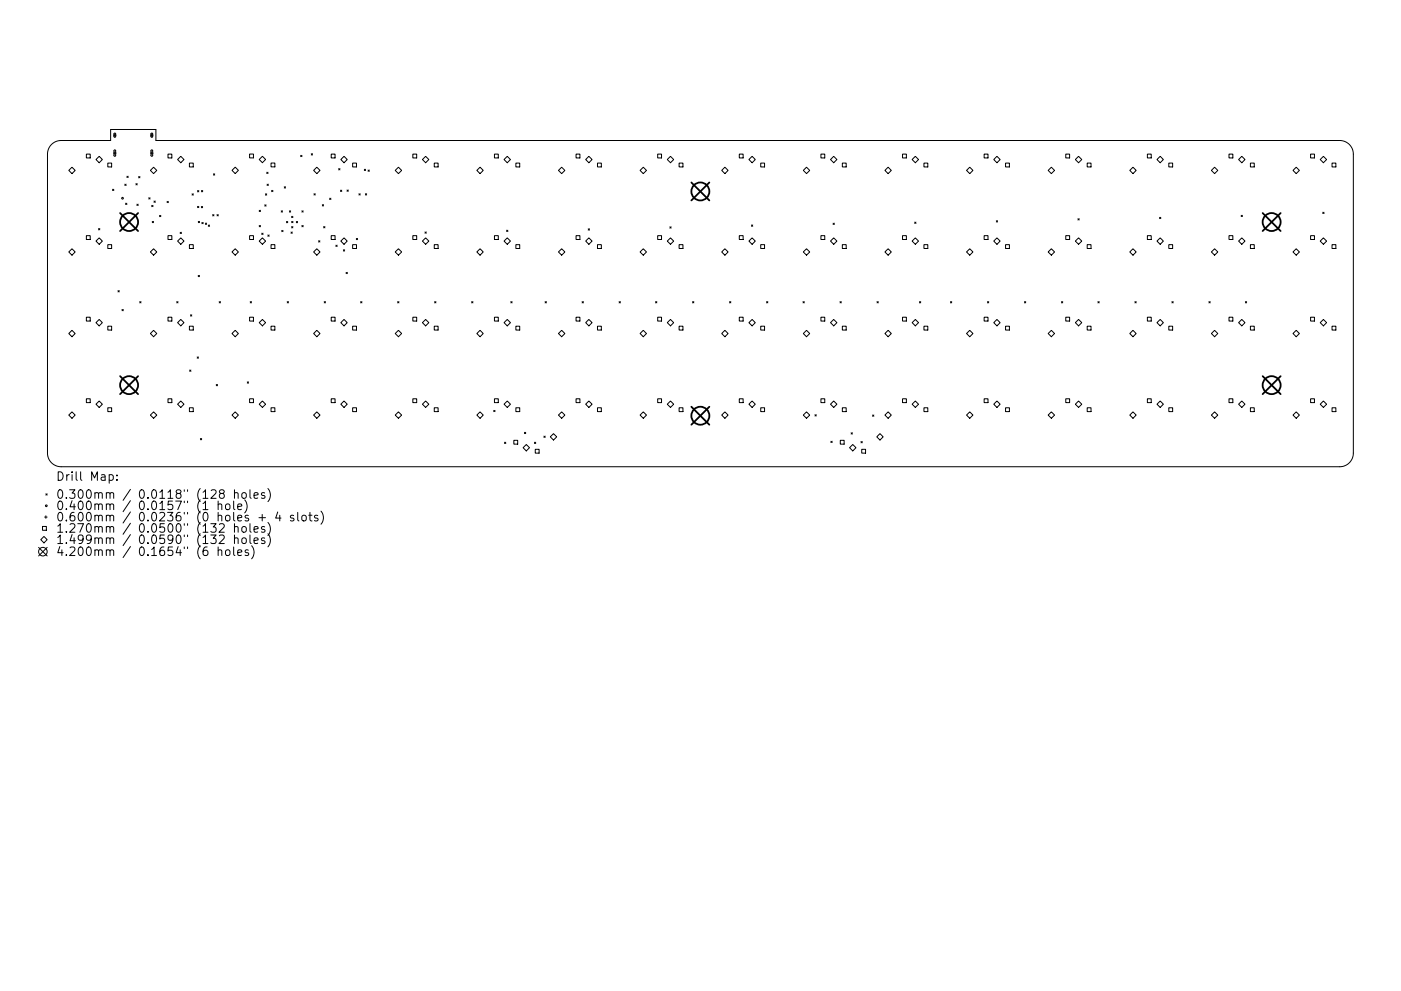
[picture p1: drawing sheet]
<svg xmlns="http://www.w3.org/2000/svg" width="297mm" height="210mm" viewBox="0 0 297 210" stroke-linecap="round" stroke-linejoin="round" font-family="sans-serif">
<defs><g id="words">
<g font-size="2.5">
<text x="11.8" y="102">Drill Map:</text>
<text x="11.8" y="105.8">0.300mm / 0.0118&quot; (128 holes)</text>
<text x="11.8" y="108.2">0.400mm / 0.0157&quot; (1 hole)</text>
<text x="11.8" y="110.6">0.600mm / 0.0236&quot; (0 holes + 4 slots)</text>
<text x="11.8" y="113">1.270mm / 0.0500&quot; (132 holes)</text>
<text x="11.8" y="115.4">1.499mm / 0.0590&quot; (132 holes)</text>
<text x="11.8" y="118">4.200mm / 0.1654&quot; (6 holes)</text>
</g>
</g></defs>
<g fill="none" stroke="#000" stroke-width=".21">
<path d="M10.9 30.7a2.88 2.88 0 0 1 2.1-.9h10.5v-2.3h9.6v2.3h251a2.88 2.88 0 0 1 2.8 2.9v63.4a2.88 2.88 0 0 1-2.8 2.9h-271.1a2.88 2.88 0 0 1-2.9-2.9v-63.4a2.88 2.88 0 0 1 .8-2zM14.6 36.2l.7-.7 .6 .7-.6 .6zM18.3 32.7h.8v.8h-.8zM21 33.2l.7 .6-.7 .7-.7-.7zM22.9 34.6h.8v.8h-.8zM24.1 28.7h.5M24.1 32.5h.5M24.2 28.3l.3 .1v.6l-.1 .1-.2-.1zM24.2 31.9l.3 .1v1l-.1 .2-.2-.2zM24.3 28.4v.6M24.3 32.2v.6M26.5 39.1l.2 .2"/>
<path d="M26.7 39.1l-.2 .2M26.9 37.4l.3 .3M27.2 37.4l-.3 .3M28.8 39l.3 .2M29.1 39l-.3 .2M29.4 37.5l.3 .2M29.7 37.5l-.3 .2M31.9 36.2l.7-.7 .6 .7-.6 .6zM31.9 28.7h.6M31.9 32.5h.6M32.1 28.3l.3 .1v.6l-.2 .1-.2-.1zM32.1 31.9l.3 .1v1l-.2 .2-.2-.2z"/>
<path d="M32.2 28.4v.6M32.2 32.2v.6M35.6 32.7h.8v.8h-.8zM37.7 33.8l.6-.6 .7 .6-.7 .7zM40.2 34.6h.8v.8h-.8zM45.3 36.9l.2 .3M45.5 36.9l-.2 .3M49.9 35.5l.6 .6-.6 .7-.7-.7zM52.9 32.7h.8v.8h-.8zM55 33.8l.6-.6 .7 .6-.7 .7zM56.6 36.5l.2 .3M56.6 39.1l.3 .2"/>
<path d="M56.8 36.5l-.2 .3M56.9 39.1l-.3 .2M57.5 34.6h.8v.8h-.8zM60.3 39.6l.2 .3M60.5 39.6l-.2 .3M63.8 33l.2 .2M64 33l-.2 .2M66 32.6l.3 .3M66.3 32.6l-.3 .3M66.5 36.2l.7-.7 .7 .7-.7 .6zM70.2 32.7h.8v.8h-.8zM71.8 35.8l.3 .2"/>
<path d="M72.1 35.8l-.3 .2M72.9 33.2l.7 .6-.7 .7-.6-.7zM74.8 34.6h.8v.8h-.8zM77.2 35.9l.3 .3M77.5 35.9l-.3 .3M78 36.1l.3 .2M78.3 36.1l-.3 .2M83.8 36.2l.7-.7 .7 .7-.7 .6zM87.5 32.7h.8v.8h-.8zM89.6 33.8l.6-.6 .7 .6-.7 .7zM92.1 34.6h.8v.8h-.8zM101.1 36.2l.7-.7 .7 .7-.7 .6z"/>
<path d="M104.8 32.7h.8v.8h-.8zM107.5 33.2l.7 .6-.7 .7-.6-.7zM109.4 34.6h.8v.8h-.8zM118.4 36.2l.7-.7 .7 .7-.7 .6zM122.1 32.7h.9v.8h-.9zM124.2 33.8l.7-.6 .6 .6-.6 .7zM126.7 34.6h.8v.8h-.8zM135.7 36.2l.7-.7 .7 .7-.7 .6zM139.4 32.7h.9v.8h-.9zM142.2 33.2l.6 .6-.6 .7-.7-.7zM144 34.6h.8v.8h-.8zM153 36.2l.7-.7 .7 .7-.7 .6z"/>
<path d="M156.7 32.7h.9v.8h-.9zM158.8 33.8l.7-.6 .6 .6-.6 .7zM161.3 34.6h.8v.8h-.8zM170.3 36.2l.7-.7 .7 .7-.7 .6zM174 32.7h.9v.8h-.9zM176.8 33.2l.6 .6-.6 .7-.7-.7zM178.6 34.6h.8v.8h-.8zM187.6 36.2l.7-.7 .7 .7-.7 .6zM191.4 32.7h.8v.8h-.8zM193.4 33.8l.7-.6 .6 .6-.6 .7zM195.9 34.6h.8v.8h-.8zM204.9 36.2l.7-.7 .7 .7-.7 .6z"/>
<path d="M208.7 32.7h.8v.8h-.8zM211.4 33.2l.7 .6-.7 .7-.7-.7zM213.2 34.6h.8v.8h-.8zM222.2 36.2l.7-.7 .7 .7-.7 .6zM226 32.7h.8v.8h-.8zM228 33.8l.7-.6 .7 .6-.7 .7zM230.5 34.6h.8v.8h-.8zM239.5 36.2l.7-.7 .7 .7-.7 .6zM243.3 32.7h.8v.8h-.8zM245.3 33.8l.7-.6 .7 .6-.7 .7zM247.8 34.6h.8v.8h-.8zM256.8 36.2l.7-.7 .7 .7-.7 .6z"/>
<path d="M260.6 32.7h.8v.8h-.8zM263.3 33.2l.7 .6-.7 .7-.7-.7zM265.1 34.6h.8v.8h-.8zM274.1 36.2l.7-.7 .7 .7-.7 .6zM277.9 32.7h.8v.8h-.8zM279.9 33.8l.7-.6 .7 .6-.7 .7zM282.4 34.6h.8v.8h-.8zM15.3 52.8l.6 .7-.6 .6-.7-.6zM18.3 50h.8v.8h-.8zM20.3 51.2l.7-.7 .7 .7-.7 .6zM20.9 48.5l.3 .3M21.2 48.5l-.3 .3"/>
<path d="M22.9 51.9h.8v.8h-.8zM23.9 40.2l.2 .2M24.1 40.2l-.2 .2M26.6 43.1l.3 .3M26.9 43.1l-.3 .3M29 43.3l.3 .3M29.3 43.3l-.3 .3M31.5 42l.3 .2M31.8 42l-.3 .2M31.9 53.5l.7-.7 .6 .7-.6 .6zM32.2 43.6l.2 .2M32.3 47l.3 .2"/>
<path d="M32.4 43.6l-.2 .2M32.6 47l-.3 .2M32.7 42.7l.2 .2M32.9 42.7l-.2 .2M33.8 45.7l.3 .3M34.1 45.7l-.3 .3M35.4 42.7l.3 .3M35.6 50h.8v.8h-.8zM35.7 42.7l-.3 .3M37.7 51.2l.6-.7 .7 .7-.7 .6zM38.2 49.3l.3 .3M38.5 49.3l-.3 .3"/>
<path d="M40.2 51.9h.8v.8h-.8zM40.7 41.1l.3 .3M41 41.1l-.3 .3M41.9 40.4l.3 .3M41.9 43.8l.3 .3M42 58.4l.3 .3M42 47l.3 .2M42.2 40.4l-.3 .3M42.2 43.8l-.3 .3M42.3 58.4l-.3 .3M42.3 47l-.3 .2M42.7 43.8l.3 .3"/>
<path d="M42.7 40.4l.3 .3M42.8 47.2l.3 .3M43 43.8l-.3 .3M43 40.4l-.3 .3M43.1 47.2l-.3 .3M43.5 47.3l.3 .3M43.8 47.3l-.3 .3M44.2 47.8l.2 .2M44.4 47.8l-.2 .2M45.1 45.5l.3 .3M45.4 45.5l-.3 .3M46 45.5l.3 .3"/>
<path d="M46.3 45.5l-.3 .3M49.9 52.8l.6 .7-.6 .6-.7-.6zM52.9 50h.8v.8h-.8zM55 51.2l.6-.7 .7 .7-.7 .6zM55 44.6l.2 .3M55 47.8l.2 .3M55.2 44.6l-.2 .3M55.2 47.8l-.2 .3M55.5 49.5l.3 .2M55.8 49.5l-.3 .2M56.1 43.5l.3 .2M56.3 41.1l.3 .3"/>
<path d="M56.4 43.5l-.3 .2M56.6 41.1l-.3 .3M56.8 49.9l.3 .2M57.1 49.9l-.3 .2M57.5 51.9h.8v.8h-.8zM57.6 40.4l.3 .3M57.9 40.4l-.3 .3M59.6 44.7l.3 .3M59.7 48.9l.3 .3M59.9 44.7l-.3 .3M60 48.9l-.3 .3M60.7 47l.3 .3"/>
<path d="M61 47l-.3 .3M61.4 44.7l.2 .3M61.6 44.7l-.2 .3M61.7 49.2l.3 .3M61.8 48.1l.3 .3M61.8 45.9l.3 .3M61.8 47l.3 .3M62 49.2l-.3 .3M62.1 45.9l-.3 .3M62.1 48.1l-.3 .3M62.1 47l-.3 .3M62.8 47l.3 .3"/>
<path d="M63.1 47l-.3 .3M64 44.7l.3 .3M64 47.8l.3 .3M64.3 44.7l-.3 .3M64.3 47.8l-.3 .3M66.5 53.5l.7-.7 .7 .7-.7 .6zM66.6 41.1l.2 .3M66.8 41.1l-.2 .3M67.5 51.1l.3 .2M67.8 51.1l-.3 .2M68.3 43.4l.3 .3M68.6 43.4l-.3 .3"/>
<path d="M68.6 48.1l.3 .2M68.9 48.1l-.3 .2M69.9 42.1l.3 .2M70.2 42.1l-.3 .2M70.2 50h.8v.8h-.8zM71.2 52l.3 .3M71.5 52l-.3 .3M72.2 40.3l.3 .3M72.5 40.3l-.3 .3M72.8 53l.3 .3M72.9 50.5l.7 .7-.7 .6-.6-.6zM73.1 53l-.3 .3"/>
<path d="M73.4 57.8l.2 .3M73.6 40.3l.2 .3M73.6 57.8l-.2 .3M73.8 40.3l-.2 .3M74.8 51.9h.8v.8h-.8zM75.5 50.6l.3 .3M75.8 50.6l-.3 .3M76.1 41.1l.3 .3M76.4 41.1l-.3 .3M77.5 41.1l.2 .3M77.7 41.1l-.2 .3M83.8 53.5l.7-.7 .7 .7-.7 .6z"/>
<path d="M87.5 50h.8v.8h-.8zM89.6 51.2l.6-.7 .7 .7-.7 .6zM90.1 49.2l.3 .3M90.4 49.2l-.3 .3M92.1 51.9h.8v.8h-.8zM101.1 53.5l.7-.7 .7 .7-.7 .6zM104.8 50h.8v.8h-.8zM107.4 48.8l.3 .3M107.5 50.5l.7 .7-.7 .6-.6-.6zM107.7 48.8l-.3 .3M109.4 51.9h.8v.8h-.8zM118.4 53.5l.7-.7 .7 .7-.7 .6z"/>
<path d="M122.1 50h.9v.8h-.9zM124.2 51.2l.7-.7 .6 .7-.6 .6zM124.7 48.6l.3 .2M125 48.6l-.3 .2M126.7 51.9h.8v.8h-.8zM136.4 52.8l.7 .7-.7 .6-.7-.6zM139.4 50h.9v.8h-.9zM142 48.1l.3 .3M142.2 50.5l.6 .7-.6 .6-.7-.6zM142.3 48.1l-.3 .3M144 51.9h.8v.8h-.8zM153 53.5l.7-.7 .7 .7-.7 .6z"/>
<path d="M156.7 50h.9v.8h-.9zM158.8 51.2l.7-.7 .6 .7-.6 .6zM159.3 47.7l.3 .3M159.6 47.7l-.3 .3M161.3 51.9h.8v.8h-.8zM171 52.8l.7 .7-.7 .6-.7-.6zM174 50h.9v.8h-.9zM176.6 47.4l.3 .2M176.8 50.5l.6 .7-.6 .6-.7-.6zM176.9 47.4l-.3 .2M178.6 51.9h.8v.8h-.8zM187.6 53.5l.7-.7 .7 .7-.7 .6z"/>
<path d="M191.4 50h.8v.8h-.8zM193.4 51.2l.7-.7 .6 .7-.6 .6zM193.9 47.1l.3 .3M194.2 47.1l-.3 .3M195.9 51.9h.8v.8h-.8zM205.6 52.8l.7 .7-.7 .6-.7-.6zM208.7 50h.8v.8h-.8zM211.2 46.8l.3 .3M211.4 50.5l.7 .7-.7 .6-.7-.6zM211.5 46.8l-.3 .3M213.2 51.9h.8v.8h-.8zM222.2 53.5l.7-.7 .7 .7-.7 .6z"/>
<path d="M226 50h.8v.8h-.8zM228 51.2l.7-.7 .7 .7-.7 .6zM228.5 46.4l.3 .3M228.8 46.4l-.3 .3M230.5 51.9h.8v.8h-.8zM240.2 52.8l.7 .7-.7 .6-.7-.6zM243.3 50h.8v.8h-.8zM245.3 51.2l.7-.7 .7 .7-.7 .6zM245.8 46.1l.3 .3M246.1 46.1l-.3 .3M247.8 51.9h.8v.8h-.8zM256.8 53.5l.7-.7 .7 .7-.7 .6z"/>
<path d="M260.6 50h.8v.8h-.8zM262.6 51.2l.7-.7 .7 .7-.7 .6zM263.1 45.7l.3 .3M263.4 45.7l-.3 .3M265.1 51.9h.8v.8h-.8zM274.8 52.8l.7 .7-.7 .6-.7-.6zM277.9 50h.8v.8h-.8zM279.9 51.2l.7-.7 .7 .7-.7 .6zM280.5 45l.2 .3M280.7 45l-.2 .3M282.4 51.9h.8v.8h-.8zM14.6 70.8l.7-.7 .6 .7-.6 .6z"/>
<path d="M18.3 67.3h.8v.8h-.8zM21 67.8l.7 .7-.7 .6-.7-.6zM22.9 69.2h.8v.8h-.8zM25 61.7l.3 .2M25.3 61.7l-.3 .2M25.9 65.7l.2 .2M26.1 65.7l-.2 .2M29.6 64l.3 .3M29.9 64l-.3 .3M31.9 70.8l.7-.7 .6 .7-.6 .6zM35.6 67.3h.8v.8h-.8zM37.5 64l.2 .3"/>
<path d="M37.7 68.5l.6-.7 .7 .7-.7 .6zM37.7 64l-.2 .3M40.2 69.2h.8v.8h-.8zM40.2 78.5l.3 .3M40.4 66.8l.3 .3M40.5 78.5l-.3 .3M40.7 66.8l-.3 .3M41.8 75.7l.3 .3M42.1 75.7l-.3 .3M46.5 64l.2 .3M46.7 64l-.2 .3M49.9 70.1l.6 .7-.6 .6-.7-.6z"/>
<path d="M52.9 67.3h.8v.8h-.8zM53 64l.3 .3M53.3 64l-.3 .3M55 68.5l.6-.7 .7 .7-.7 .6zM57.5 69.2h.8v.8h-.8zM60.9 64l.3 .3M61.2 64l-.3 .3M66.5 70.8l.7-.7 .7 .7-.7 .6zM68.7 64l.3 .3M69 64l-.3 .3M70.2 67.3h.8v.8h-.8zM72.9 67.8l.7 .7-.7 .6-.6-.6z"/>
<path d="M74.8 69.2h.8v.8h-.8zM76.5 64l.2 .3M76.7 64l-.2 .3M83.8 70.8l.7-.7 .7 .7-.7 .6zM84.3 64l.3 .3M84.6 64l-.3 .3M87.5 67.3h.8v.8h-.8zM89.6 68.5l.6-.7 .7 .7-.7 .6zM92.1 69.2h.8v.8h-.8zM92.2 64l.2 .3M92.4 64l-.2 .3M100 64l.3 .3"/>
<path d="M100.3 64l-.3 .3M101.1 70.8l.7-.7 .7 .7-.7 .6zM104.8 67.3h.8v.8h-.8zM107.5 67.8l.7 .7-.7 .6-.6-.6zM108.3 64l.3 .3M108.6 64l-.3 .3M109.4 69.2h.8v.8h-.8zM115.6 64l.2 .3M115.8 64l-.2 .3M118.4 70.8l.7-.7 .7 .7-.7 .6zM122.1 67.3h.9v.8h-.9zM123.4 64l.3 .3"/>
<path d="M123.7 64l-.3 .3M124.2 68.5l.7-.7 .6 .7-.6 .6zM126.7 69.2h.8v.8h-.8zM131.3 64l.2 .3M131.5 64l-.2 .3M136.4 70.1l.7 .7-.7 .6-.7-.6zM139 64l.3 .3M139.3 64l-.3 .3M139.4 67.3h.9v.8h-.9zM142.2 67.8l.6 .7-.6 .6-.7-.6zM144 69.2h.8v.8h-.8zM146.8 64l.3 .3"/>
<path d="M147.1 64l-.3 .3M153 70.8l.7-.7 .7 .7-.7 .6zM154.7 64l.3 .3M155 64l-.3 .3M156.7 67.3h.9v.8h-.9zM158.8 68.5l.7-.7 .6 .7-.6 .6zM161.3 69.2h.8v.8h-.8zM162.5 64l.3 .3M162.8 64l-.3 .3M170.3 64l.2 .3M170.5 64l-.2 .3M171 70.1l.7 .7-.7 .6-.7-.6z"/>
<path d="M174 67.3h.9v.8h-.9zM176.8 67.8l.6 .7-.6 .6-.7-.6zM178.1 64l.3 .3M178.4 64l-.3 .3M178.6 69.2h.8v.8h-.8zM185.9 64l.3 .3M186.2 64l-.3 .3M187.6 70.8l.7-.7 .7 .7-.7 .6zM191.4 67.3h.8v.8h-.8zM193.4 68.5l.7-.7 .6 .7-.6 .6zM194.9 64l.3 .3M195.2 64l-.3 .3"/>
<path d="M195.9 69.2h.8v.8h-.8zM201.5 64l.3 .3M201.8 64l-.3 .3M204.9 70.8l.7-.7 .7 .7-.7 .6zM208.7 67.3h.8v.8h-.8zM209.4 64l.2 .3M209.6 64l-.2 .3M211.4 67.8l.7 .7-.7 .6-.7-.6zM213.2 69.2h.8v.8h-.8zM217.2 64l.3 .3M217.5 64l-.3 .3M222.2 70.8l.7-.7 .7 .7-.7 .6z"/>
<path d="M225.1 64l.2 .3M225.3 64l-.2 .3M226 67.3h.8v.8h-.8zM228 68.5l.7-.7 .7 .7-.7 .6zM230.5 69.2h.8v.8h-.8zM232.8 64l.3 .3M233.1 64l-.3 .3M240.2 70.1l.7 .7-.7 .6-.7-.6zM240.6 64l.3 .3M240.9 64l-.3 .3M243.3 67.3h.8v.8h-.8zM245.3 68.5l.7-.7 .7 .7-.7 .6z"/>
<path d="M247.8 69.2h.8v.8h-.8zM248.5 64l.2 .3M248.7 64l-.2 .3M256.3 64l.3 .3M256.6 64l-.3 .3M256.8 70.8l.7-.7 .7 .7-.7 .6zM260.6 67.3h.8v.8h-.8zM262.6 68.5l.7-.7 .7 .7-.7 .6zM264 64l.3 .3M264.3 64l-.3 .3M265.1 69.2h.8v.8h-.8zM274.1 70.8l.7-.7 .7 .7-.7 .6z"/>
<path d="M277.9 67.3h.8v.8h-.8zM279.9 68.5l.7-.7 .7 .7-.7 .6zM282.4 69.2h.8v.8h-.8zM15.3 87.4l.6 .7-.6 .6-.7-.6zM18.3 84.6h.8v.8h-.8zM20.3 85.8l.7-.7 .7 .7-.7 .6zM22.9 86.5h.8v.8h-.8zM31.9 88.1l.7-.7 .6 .7-.6 .6zM35.6 84.6h.8v.8h-.8zM37.7 85.8l.6-.7 .7 .7-.7 .6zM40.2 86.5h.8v.8h-.8zM42.5 93l.3 .3"/>
<path d="M42.8 93l-.3 .3M45.8 81.6l.3 .2M46.1 81.6l-.3 .2M49.9 87.4l.6 .7-.6 .6-.7-.6zM52.4 81l.3 .3M52.7 81l-.3 .3M52.9 84.6h.8v.8h-.8zM55 85.8l.6-.7 .7 .7-.7 .6zM57.5 86.5h.8v.8h-.8zM66.5 88.1l.7-.7 .7 .7-.7 .6zM70.2 84.6h.8v.8h-.8zM72.9 85.1l.7 .7-.7 .6-.6-.6z"/>
<path d="M74.8 86.5h.8v.8h-.8zM83.8 88.1l.7-.7 .7 .7-.7 .6zM87.5 84.6h.8v.8h-.8zM89.6 85.8l.6-.7 .7 .7-.7 .6zM92.1 86.5h.8v.8h-.8zM101.1 88.1l.7-.7 .7 .7-.7 .6zM104.7 87.1l.3 .2M104.8 84.6h.8v.8h-.8zM105 87.1l-.3 .2M107 93.8l.2 .3M107.2 93.8l-.2 .3M107.5 85.1l.7 .7-.7 .6-.6-.6z"/>
<path d="M108.9 93.4h.9v.8h-.9zM109.4 86.5h.8v.8h-.8zM110.9 95l.7-.7 .7 .7-.7 .7zM111.2 91.7l.3 .3M111.5 91.7l-.3 .3M113.3 93.8l.3 .3M113.5 95.3h.8v.8h-.8zM113.6 93.8l-.3 .3M115.3 92.5l.3 .3M115.6 92.5l-.3 .3M117.4 92l.6 .7-.6 .7-.7-.7zM118.4 88.1l.7-.7 .7 .7-.7 .6z"/>
<path d="M122.1 84.6h.9v.8h-.9zM124.2 85.8l.7-.7 .6 .7-.6 .6zM126.7 86.5h.8v.8h-.8zM136.4 87.4l.7 .7-.7 .6-.7-.6zM139.4 84.6h.9v.8h-.9zM142.2 85.1l.6 .7-.6 .6-.7-.6zM144 86.5h.8v.8h-.8zM153 88.1l.7-.7 .7 .7-.7 .6zM156.7 84.6h.9v.8h-.9zM158.8 85.8l.7-.7 .6 .7-.6 .6zM161.3 86.5h.8v.8h-.8zM171 87.4l.7 .7-.7 .6-.7-.6z"/>
<path d="M172.8 88l.3 .3M173.1 88l-.3 .3M174 84.6h.9v.8h-.9zM176.2 93.6l.2 .3M176.4 93.6l-.2 .3M176.8 85.1l.6 .7-.6 .6-.7-.6zM178.2 93.4h.8v.8h-.8zM178.6 86.5h.8v.8h-.8zM180.1 95l.7-.7 .7 .7-.7 .7zM180.5 91.8l.2 .3M180.7 91.8l-.2 .3M182.5 93.7l.3 .3"/>
<path d="M182.7 95.3h.8v.8h-.8zM182.8 93.7l-.3 .3M185 88l.3 .3M185.3 88l-.3 .3M185.9 92.7l.7-.7 .7 .7-.7 .7zM187.6 88.1l.7-.7 .7 .7-.7 .6zM191.4 84.6h.8v.8h-.8zM193.4 85.8l.7-.7 .6 .7-.6 .6zM195.9 86.5h.8v.8h-.8zM205.6 87.4l.7 .7-.7 .6-.7-.6zM208.7 84.6h.8v.8h-.8zM211.4 85.1l.7 .7-.7 .6-.7-.6z"/>
<path d="M213.2 86.5h.8v.8h-.8zM222.2 88.1l.7-.7 .7 .7-.7 .6zM226 84.6h.8v.8h-.8zM228 85.8l.7-.7 .7 .7-.7 .6zM230.5 86.5h.8v.8h-.8zM240.2 87.4l.7 .7-.7 .6-.7-.6zM243.3 84.6h.8v.8h-.8zM245.3 85.8l.7-.7 .7 .7-.7 .6zM247.8 86.5h.8v.8h-.8zM257.5 87.4l.7 .7-.7 .6-.7-.6zM260.6 84.6h.8v.8h-.8zM262.6 85.8l.7-.7 .7 .7-.7 .6z"/>
<path d="M265.1 86.5h.8v.8h-.8zM274.8 87.4l.7 .7-.7 .6-.7-.6zM277.9 84.6h.8v.8h-.8zM279.9 85.8l.7-.7 .7 .7-.7 .6zM282.4 86.5h.8v.8h-.8zM8.2 116.1l1.8 1.9M9 111.7h.8v.8h-.8zM9.3 113.8l.7 .7-.7 .7-.7-.7zM9.5 109.7h.5M9.7 104.8l.3 .2M9.7 109.4v.6M10 116.1l-1.8 1.9"/>
<path d="M10 104.8l-.3 .2M23.2 100.8l.5-.1 .3 .4v.5l-.2 .2h-.6M24.8 101.7v.2M24.8 100.8v.2M43.1 106.8l.5-.5v1.8M46.3 107.1l.2-.2 .4 .1 .1 1.1M46.3 116.8l.2-.1h.4l.1 1.2M46.3 106.3v1.8M46.3 116v1.9M46.5 111.3l.7-.2 .3 .2v.3l-1.1 1.3h1.1M46.5 113.7l.7-.2 .3 .2v.3l-1.1 1.3h1.1M46.9 104.7l-.4-.4 .1-.2 .3-.2 .5 .1 .1 .3v.2l-.8 .3-.2 .2v.4l.4 .3h.3l.3-.3v-.4l-.3-.3"/>
<path d="M47.9 107.1l.3-.2 .5 .2 .1 .7-.2 .2-.4 .1-.3-.1zM47.9 116.8l.3-.1 .5 .1 .1 .7-.2 .3-.4 .1-.3-.2zM49.5 106.3v1.6l.3 .2M49.5 116v1.6l.3 .3M49.7 104.7l.3-.2 .4 .1 .1 1.1M49.7 111.9l.3-.2 .4 .1 .1 1.1M49.7 114.3l.3-.2 .4 .1 .1 1.1M49.7 103.9v1.8M49.7 111.1v1.8M49.7 113.5v1.8M50.4 107.5l.9-.2-.1-.3-.5-.1-.3 .3 .1 .8h.7M50.4 117.3l.9-.2-.1-.4h-.5l-.3 .2 .1 .9h.7"/>
<path d="M51.4 111.9l.2-.2 .5 .2 .1 .7-.2 .2-.4 .1-.2-.1zM51.4 114.3l.2-.2 .5 .2 .1 .7-.2 .2-.4 .1-.2-.2zM51.4 104.6l.5-.1 .3 .4v.5l-.3 .3-.5-.1-.1-.2v-.5zM51.9 106.1a2.08 2.08 0 0 1 0 2.7M52.7 116.7h-.5l-.2 .2v.3l.7 .1v.5h-.7M53 103.9v1.6l.3 .2M53 111.1v1.6l.3 .2M53 113.5v1.6l.3 .2M53.3 115.8a2.08 2.08 0 0 1 0 2.8M53.9 105.1l.8-.1-.1-.4-.5-.1-.2 .3 .1 .8h.6M53.9 112.3l.8-.2-.1-.3-.5-.1-.2 .3 .1 .8h.6M53.9 114.7l.8-.2-.1-.3-.5-.1-.2 .3 .1 .8h.6"/>
<path d="M54.9 109.8h1.4M55.6 109.1v1.4M56.1 104.6l-.4-.1-.3 .3 .1 .2 .6 .2v.4h-.7M56.1 111.8l-.4-.1-.3 .3 .1 .2 .6 .2v.4h-.7M56.1 114.2l-.4-.1-.3 .3 .1 .2 .6 .2v.4h-.7M56.8 103.7a2.08 2.08 0 0 1 0 2.7M56.8 110.8a2.08 2.08 0 0 1 0 2.8M56.8 113.2a2.08 2.08 0 0 1 0 2.8M58.9 108.6l-.5 1.3h1.2M59.3 109.3v1.2M62.3 109.4l-.5-.1-.2 .3 .1 .2 .6 .2v.4h-.7M63.1 108.7v1.6l.3 .2"/>
<path d="M64.2 109.4l.4-.1 .3 .4v.5l-.3 .3-.4-.1-.2-.2v-.5zM65.5 109.3h.6M65.7 108.7v1.6l.4 .2M67.4 109.4l-.5-.1-.2 .3 .1 .2 .6 .2v.4h-.7M68.1 108.5a2.08 2.08 0 0 1 0 2.7"/>
<circle cx="26" cy="42.1" r=".18"/>
<circle cx="9.1" cy="117" r=".91"/>
<circle cx="9.8" cy="107.3" r=".18"/>
</g>
<g fill="none" stroke="#000" stroke-width=".38">
<path d="M146.6 38.7l3.8 3.8M150.4 38.7l-3.8 3.8M25.5 45.2l3.8 3.8M29.3 45.2l-3.8 3.8M267.7 45.2l3.8 3.8M271.5 45.2l-3.8 3.8M25.5 79.8l3.8 3.8M29.3 79.8l-3.8 3.8M267.7 79.8l3.8 3.8M271.5 79.8l-3.8 3.8M146.6 86.3l3.8 3.8M150.4 86.3l-3.8 3.8"/>
<circle cx="27.4" cy="47.1" r="1.91"/>
<circle cx="148.5" cy="40.6" r="1.91"/>
<circle cx="269.6" cy="47.1" r="1.91"/>
<circle cx="27.4" cy="81.7" r="1.91"/>
<circle cx="148.5" cy="88.2" r="1.91"/>
<circle cx="269.6" cy="81.7" r="1.91"/>
</g>
<use href="#words"/>
</svg>
